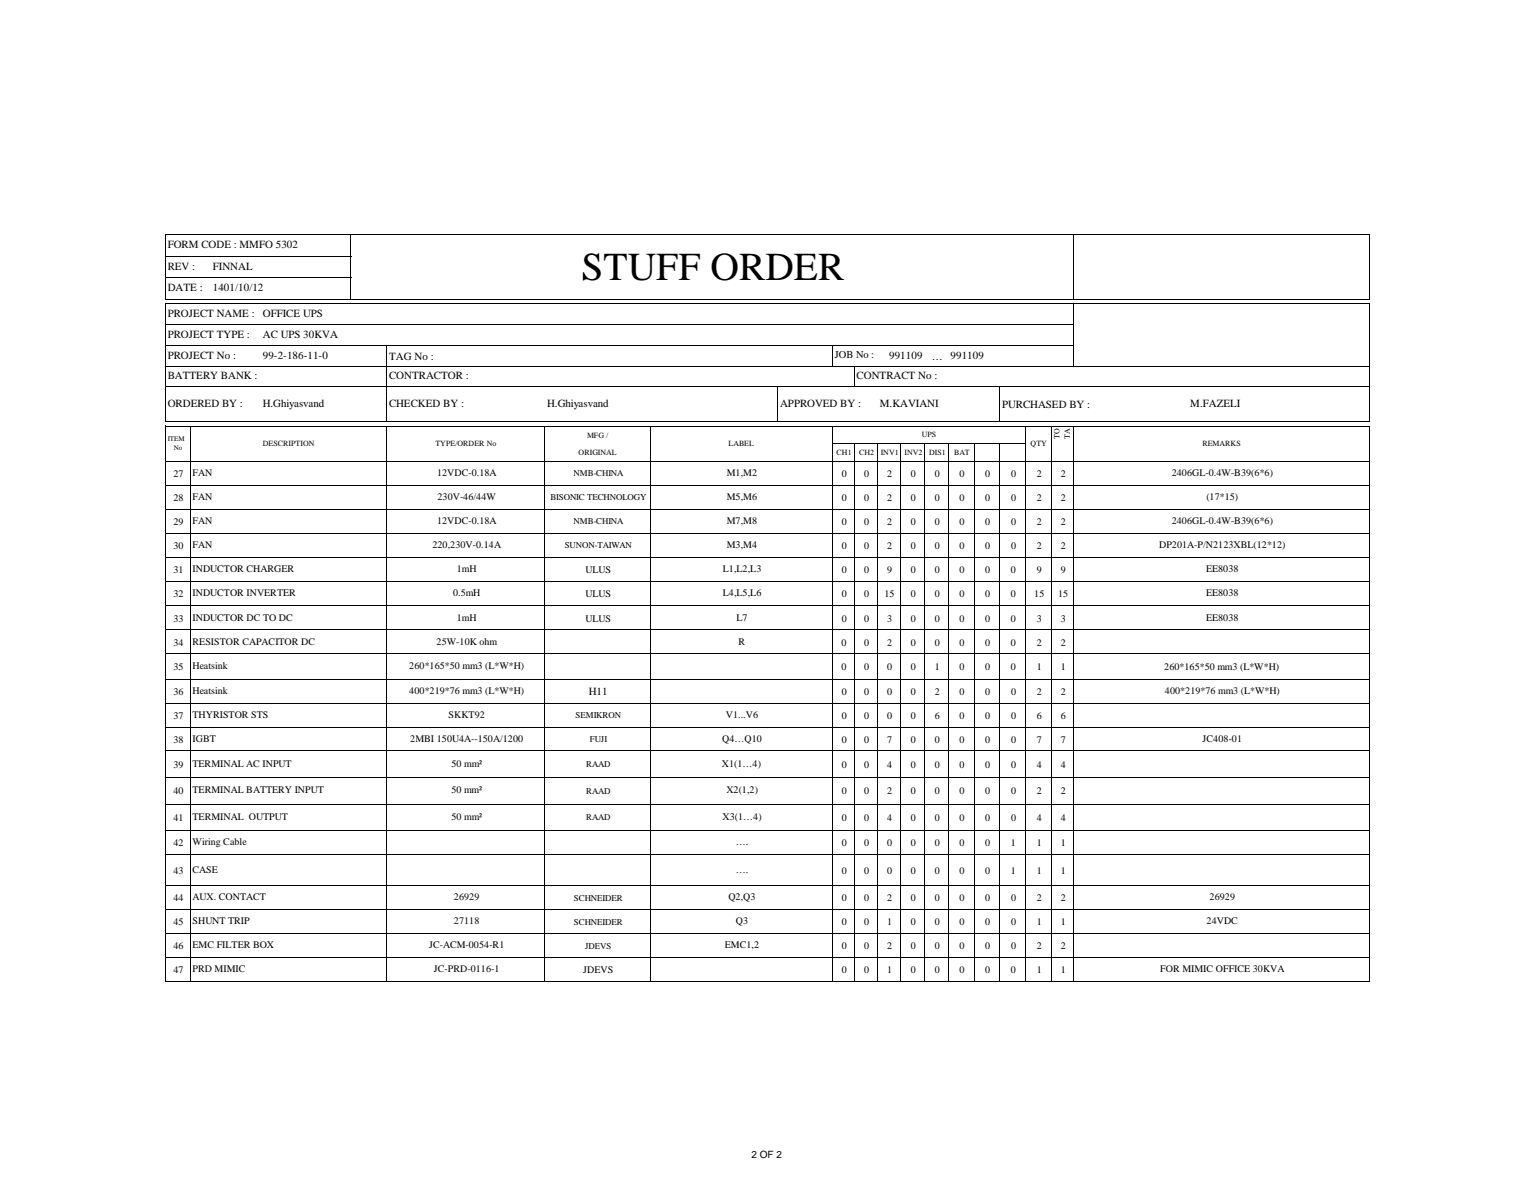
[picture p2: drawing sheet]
<svg xmlns="http://www.w3.org/2000/svg" width="279mm" height="216mm" viewBox="0 0 279 216" stroke-linecap="round" stroke-linejoin="round" font-family="sans-serif">
<defs><g id="words">
<text font-size="7.2" x="105.8" y="50.9">STUFF ORDER</text>
<g font-size="2">
<text x="30.5" y="45.2">FORM CODE : MMFO 5302</text>
<text x="30.5" y="52.9">DATE :</text>
<text x="30.5" y="49">REV :</text>
<text x="38.7" y="49.1">FINNAL</text>
<text x="38.7" y="52.9">1401/10/12</text>
<text x="30.5" y="57.7">PROJECT NAME :</text>
<text x="47.8" y="57.7">OFFICE UPS</text>
<text x="30.5" y="61.5">PROJECT TYPE :</text>
<text x="30.5" y="65.2">PROJECT No :</text>
<text x="47.8" y="61.5">AC UPS 30KVA</text>
<text x="47.8" y="65.2">99-2-186-11-0</text>
<text x="70.8" y="65.4">TAG No :</text>
<text x="161.8" y="65.2">991109</text>
<text x="169.6" y="65.4">…</text>
<text x="173" y="65.2">991109</text>
<text x="30.5" y="69">BATTERY BANK :</text>
<text x="70.8" y="69">CONTRACTOR :</text>
<text x="155.9" y="69">CONTRACT No :</text>
<text x="30.5" y="74">ORDERED BY :</text>
<text x="47.8" y="74">H.Ghiyasvand</text>
<text x="70.8" y="74">CHECKED BY :</text>
<text x="99.6" y="74">H.Ghiyasvand</text>
<text x="142" y="74">APPROVED BY :</text>
<text x="160.1" y="74">M.KAVIANI</text>
<text x="182.4" y="74.2">PURCHASED BY :</text>
<text x="216.7" y="74">M.FAZELI</text>
<text x="107.2" y="126.4">H11</text>
</g>
<text font-size="1.9" x="151.9" y="65.2">JOB No :</text>
<g font-size="1.8">
<text x="31.6" y="86.7">27</text>
<text x="35" y="86.6">FAN</text>
<text x="79.5" y="86.6">12VDC-0.18A</text>
<text x="132.3" y="86.6">M1,M2</text>
<text x="153.2" y="86.7">0</text>
<text x="157.3" y="86.7">0</text>
<text x="161.5" y="86.7">2</text>
<text x="165.8" y="86.7">0</text>
<text x="170.2" y="86.7">0</text>
<text x="174.6" y="86.7">0</text>
<text x="179.3" y="86.7">0</text>
<text x="184" y="86.7">0</text>
<text x="188.7" y="86.7">2</text>
<text x="193.1" y="86.7">2</text>
<text x="213.3" y="86.6">2406GL-0.4W-B39(6*6)</text>
<text x="31.6" y="91.1">28</text>
<text x="31.6" y="95.4">29</text>
<text x="35.1" y="90.9">FAN</text>
<text x="35.1" y="95.3">FAN</text>
<text x="79.5" y="95.3">12VDC-0.18A</text>
<text x="79.6" y="90.9">230V-46/44W</text>
<text x="132.3" y="95.3">M7,M8</text>
<text x="132.3" y="90.9">M5,M6</text>
<text x="153.2" y="95.4">0</text>
<text x="153.2" y="91.1">0</text>
<text x="157.3" y="95.4">0</text>
<text x="157.3" y="91.1">0</text>
<text x="161.5" y="95.4">2</text>
<text x="161.5" y="91.1">2</text>
<text x="165.8" y="95.4">0</text>
<text x="165.8" y="91.1">0</text>
<text x="170.2" y="95.4">0</text>
<text x="170.2" y="91.1">0</text>
<text x="174.6" y="95.4">0</text>
<text x="174.6" y="91.1">0</text>
<text x="179.3" y="95.4">0</text>
<text x="179.3" y="91.1">0</text>
<text x="184" y="95.4">0</text>
<text x="184" y="91.1">0</text>
<text x="188.7" y="95.4">2</text>
<text x="188.7" y="91.1">2</text>
<text x="193.1" y="95.4">2</text>
<text x="193.1" y="91.1">2</text>
<text x="213.3" y="95.3">2406GL-0.4W-B39(6*6)</text>
<text x="219.6" y="90.9">(17*15)</text>
<text x="31.6" y="99.8">30</text>
<text x="35.1" y="99.6">FAN</text>
<text x="78.7" y="99.6">220,230V-0.14A</text>
<text x="132.3" y="99.6">M3,M4</text>
<text x="153.2" y="99.8">0</text>
<text x="157.3" y="99.8">0</text>
<text x="161.5" y="99.8">2</text>
<text x="165.8" y="99.8">0</text>
<text x="170.2" y="99.8">0</text>
<text x="174.6" y="99.8">0</text>
<text x="179.3" y="99.8">0</text>
<text x="184" y="99.8">0</text>
<text x="188.7" y="99.8">2</text>
<text x="193.1" y="99.8">2</text>
<text x="211" y="99.6">DP201A-P/N2123XBL(12*12)</text>
<text x="31.6" y="104.2">31</text>
<text x="35.1" y="104.1">INDUCTOR CHARGER</text>
<text x="83.1" y="104">1mH</text>
<text x="106.6" y="104.2">ULUS</text>
<text x="131.6" y="104">L1,L2,L3</text>
<text x="153.2" y="104.2">0</text>
<text x="157.3" y="104.2">0</text>
<text x="161.5" y="104.2">9</text>
<text x="165.8" y="104.2">0</text>
<text x="170.2" y="104.2">0</text>
<text x="174.6" y="104.2">0</text>
<text x="179.3" y="104.2">0</text>
<text x="184" y="104.2">0</text>
<text x="188.7" y="104.2">9</text>
<text x="193.1" y="104.2">9</text>
<text x="219.5" y="104">EE8038</text>
<text x="31.6" y="108.7">32</text>
<text x="31.6" y="113.1">33</text>
<text x="35.1" y="108.5">INDUCTOR INVERTER</text>
<text x="35.1" y="112.9">INDUCTOR DC TO DC</text>
<text x="82.5" y="108.5">0.5mH</text>
<text x="83.1" y="112.9">1mH</text>
<text x="106.6" y="108.7">ULUS</text>
<text x="106.6" y="113.1">ULUS</text>
<text x="131.6" y="108.5">L4,L5,L6</text>
<text x="134.1" y="112.9">L7</text>
<text x="153.2" y="108.7">0</text>
<text x="153.2" y="113.1">0</text>
<text x="157.3" y="108.7">0</text>
<text x="157.3" y="113.1">0</text>
<text x="161" y="108.7">15</text>
<text x="161.5" y="113.1">3</text>
<text x="165.8" y="108.7">0</text>
<text x="165.8" y="113.1">0</text>
<text x="170.2" y="108.7">0</text>
<text x="170.2" y="113.1">0</text>
<text x="174.6" y="108.7">0</text>
<text x="174.6" y="113.1">0</text>
<text x="179.3" y="108.7">0</text>
<text x="179.3" y="113.1">0</text>
<text x="184" y="108.7">0</text>
<text x="184" y="113.1">0</text>
<text x="188.3" y="108.7">15</text>
<text x="188.7" y="113.1">3</text>
<text x="192.6" y="108.7">15</text>
<text x="193.1" y="113.1">3</text>
<text x="219.5" y="112.9">EE8038</text>
<text x="219.5" y="108.5">EE8038</text>
<text x="31.6" y="117.4">34</text>
<text x="35.1" y="117.3">RESISTOR CAPACITOR DC</text>
<text x="79.5" y="117.3">25W-10K ohm</text>
<text x="134.5" y="117.2">R</text>
<text x="153.2" y="117.4">0</text>
<text x="157.3" y="117.4">0</text>
<text x="161.5" y="117.4">2</text>
<text x="165.8" y="117.4">0</text>
<text x="170.2" y="117.4">0</text>
<text x="174.6" y="117.4">0</text>
<text x="179.3" y="117.4">0</text>
<text x="184" y="117.4">0</text>
<text x="188.7" y="117.4">2</text>
<text x="193.1" y="117.4">2</text>
<text x="31.6" y="121.9">35</text>
<text x="35.1" y="121.7">Heatsink</text>
<text x="74.5" y="121.7">260*165*50 mm3 (L*W*H)</text>
<text x="153.2" y="121.9">0</text>
<text x="157.3" y="121.9">0</text>
<text x="161.5" y="121.9">0</text>
<text x="165.8" y="121.9">0</text>
<text x="170.2" y="121.9">1</text>
<text x="174.6" y="121.9">0</text>
<text x="179.3" y="121.9">0</text>
<text x="184" y="121.9">0</text>
<text x="188.7" y="121.9">1</text>
<text x="193.1" y="121.9">1</text>
<text x="211.9" y="121.8">260*165*50 mm3 (L*W*H)</text>
<text x="31.6" y="126.4">36</text>
<text x="31.6" y="130.7">37</text>
<text x="35.1" y="130.5">THYRISTOR STS</text>
<text x="35.1" y="126.2">Heatsink</text>
<text x="74.5" y="126.2">400*219*76 mm3 (L*W*H)</text>
<text x="81.7" y="130.5">SKKT92</text>
<text x="132.1" y="130.5">V1...V6</text>
<text x="153.2" y="126.4">0</text>
<text x="153.2" y="130.7">0</text>
<text x="157.3" y="126.4">0</text>
<text x="157.3" y="130.7">0</text>
<text x="161.5" y="126.4">0</text>
<text x="161.5" y="130.7">0</text>
<text x="165.8" y="126.4">0</text>
<text x="165.8" y="130.7">0</text>
<text x="170.2" y="126.4">2</text>
<text x="170.2" y="130.7">6</text>
<text x="174.6" y="126.4">0</text>
<text x="174.6" y="130.7">0</text>
<text x="179.3" y="126.4">0</text>
<text x="179.3" y="130.7">0</text>
<text x="184" y="126.4">0</text>
<text x="184" y="130.7">0</text>
<text x="188.7" y="126.4">2</text>
<text x="188.7" y="130.7">6</text>
<text x="193.1" y="126.4">2</text>
<text x="193.1" y="130.7">6</text>
<text x="212" y="126.2">400*219*76 mm3 (L*W*H)</text>
<text x="31.6" y="135.1">38</text>
<text x="35.1" y="134.9">IGBT</text>
<text x="74.7" y="134.9">2MBI 150U4A--150A/1200</text>
<text x="131.4" y="134.9">Q4…Q10</text>
<text x="153.2" y="135.1">0</text>
<text x="157.3" y="135.1">0</text>
<text x="161.5" y="135.1">7</text>
<text x="165.8" y="135.1">0</text>
<text x="170.2" y="135.1">0</text>
<text x="174.6" y="135.1">0</text>
<text x="179.3" y="135.1">0</text>
<text x="184" y="135.1">0</text>
<text x="188.7" y="135.1">7</text>
<text x="193.1" y="135.1">7</text>
<text x="218.9" y="134.9">JC408-01</text>
<text x="31.6" y="139.6">39</text>
<text x="35.1" y="139.5">TERMINAL AC INPUT</text>
<text x="82.2" y="139.5">50 mm²</text>
<text x="131.4" y="139.6">X1(1…4)</text>
<text x="153.2" y="139.6">0</text>
<text x="157.3" y="139.6">0</text>
<text x="161.5" y="139.6">4</text>
<text x="165.8" y="139.6">0</text>
<text x="170.2" y="139.6">0</text>
<text x="174.6" y="139.6">0</text>
<text x="179.3" y="139.6">0</text>
<text x="184" y="139.6">0</text>
<text x="188.7" y="139.6">4</text>
<text x="193.1" y="139.6">4</text>
<text x="31.6" y="144.5">40</text>
<text x="31.6" y="149.3">41</text>
<text x="35.1" y="144.3">TERMINAL BATTERY INPUT</text>
<text x="35.1" y="149.1">TERMINAL OUTPUT</text>
<text x="82.2" y="144.3">50 mm²</text>
<text x="82.2" y="149.1">50 mm²</text>
<text x="131.5" y="149.1">X3(1…4)</text>
<text x="132.2" y="144.3">X2(1,2)</text>
<text x="153.2" y="144.5">0</text>
<text x="153.2" y="149.3">0</text>
<text x="157.3" y="144.5">0</text>
<text x="157.3" y="149.3">0</text>
<text x="161.5" y="144.5">2</text>
<text x="161.5" y="149.3">4</text>
<text x="165.8" y="144.5">0</text>
<text x="165.8" y="149.3">0</text>
<text x="170.2" y="144.5">0</text>
<text x="170.2" y="149.3">0</text>
<text x="174.6" y="144.5">0</text>
<text x="174.6" y="149.3">0</text>
<text x="179.3" y="144.5">0</text>
<text x="179.3" y="149.3">0</text>
<text x="184" y="144.5">0</text>
<text x="184" y="149.3">0</text>
<text x="188.7" y="144.5">2</text>
<text x="188.7" y="149.3">4</text>
<text x="193.1" y="144.5">2</text>
<text x="193.1" y="149.3">4</text>
<text x="31.6" y="153.9">42</text>
<text x="35.1" y="153.7">Wiring Cable</text>
<text x="133.9" y="153.7">….</text>
<text x="153.2" y="153.9">0</text>
<text x="157.3" y="153.9">0</text>
<text x="161.5" y="153.9">0</text>
<text x="165.8" y="153.9">0</text>
<text x="170.2" y="153.9">0</text>
<text x="174.6" y="153.9">0</text>
<text x="179.3" y="153.9">0</text>
<text x="184" y="153.9">1</text>
<text x="188.7" y="153.9">1</text>
<text x="193.1" y="153.9">1</text>
<text x="31.6" y="158.9">43</text>
<text x="35.1" y="158.7">CASE</text>
<text x="133.9" y="158.7">….</text>
<text x="153.2" y="158.9">0</text>
<text x="157.3" y="158.9">0</text>
<text x="161.5" y="158.9">0</text>
<text x="165.8" y="158.9">0</text>
<text x="170.2" y="158.9">0</text>
<text x="174.6" y="158.9">0</text>
<text x="179.3" y="158.9">0</text>
<text x="184" y="158.9">1</text>
<text x="188.7" y="158.9">1</text>
<text x="193.1" y="158.9">1</text>
<text x="31.6" y="163.9">44</text>
<text x="35" y="163.8">AUX. CONTACT</text>
<text x="82.6" y="163.7">26929</text>
<text x="132.6" y="163.7">Q2,Q3</text>
<text x="153.2" y="163.9">0</text>
<text x="157.3" y="163.9">0</text>
<text x="161.5" y="163.9">2</text>
<text x="165.8" y="163.9">0</text>
<text x="170.2" y="163.9">0</text>
<text x="174.6" y="163.9">0</text>
<text x="179.3" y="163.9">0</text>
<text x="184" y="163.9">0</text>
<text x="188.7" y="163.9">2</text>
<text x="193.1" y="163.9">2</text>
<text x="220.2" y="163.7">26929</text>
<text x="31.6" y="168.3">45</text>
<text x="31.6" y="172.6">46</text>
<text x="35" y="168.1">SHUNT TRIP</text>
<text x="35" y="172.5">EMC FILTER BOX</text>
<text x="78.1" y="172.5">JC-ACM-0054-R1</text>
<text x="82.6" y="168.1">27118</text>
<text x="131.9" y="172.5">EMC1,2</text>
<text x="133.9" y="168.1">Q3</text>
<text x="153.2" y="168.3">0</text>
<text x="153.2" y="172.6">0</text>
<text x="157.3" y="168.3">0</text>
<text x="157.3" y="172.6">0</text>
<text x="161.5" y="168.3">1</text>
<text x="161.5" y="172.6">2</text>
<text x="165.8" y="168.3">0</text>
<text x="165.8" y="172.6">0</text>
<text x="170.2" y="168.3">0</text>
<text x="170.2" y="172.6">0</text>
<text x="174.6" y="168.3">0</text>
<text x="174.6" y="172.6">0</text>
<text x="179.3" y="168.3">0</text>
<text x="179.3" y="172.6">0</text>
<text x="184" y="168.3">0</text>
<text x="184" y="172.6">0</text>
<text x="188.7" y="168.3">1</text>
<text x="188.7" y="172.6">2</text>
<text x="193.1" y="168.3">1</text>
<text x="193.1" y="172.6">2</text>
<text x="219.6" y="168.1">24VDC</text>
<text x="31.6" y="177">47</text>
<text x="35" y="176.9">PRD MIMIC</text>
<text x="79" y="176.8">JC-PRD-0116-1</text>
<text x="106.2" y="177">JDEVS</text>
<text x="153.2" y="177">0</text>
<text x="157.3" y="177">0</text>
<text x="161.5" y="177">1</text>
<text x="165.8" y="177">0</text>
<text x="170.2" y="177">0</text>
<text x="174.6" y="177">0</text>
<text x="179.3" y="177">0</text>
<text x="184" y="177">0</text>
<text x="188.7" y="177">1</text>
<text x="193.1" y="177">1</text>
<text x="211.2" y="176.8">FOR MIMIC OFFICE 30KVA</text>
<text x="136.8" y="210.6">2 OF 2</text>
</g>
<g font-size="1.6">
<text x="104.4" y="86.6">NMB-CHINA</text>
<text x="100.2" y="91">BISONIC TECHNOLOGY</text>
<text x="104.4" y="95.4">NMB-CHINA</text>
<text x="102.8" y="99.7">SUNON-TAIWAN</text>
<text x="104.8" y="130.6">SEMIKRON</text>
<text x="107.4" y="135">FUJI</text>
<text x="106.7" y="139.6">RAAD</text>
<text x="106.7" y="144.4">RAAD</text>
<text x="106.7" y="149.2">RAAD</text>
<text x="104.5" y="163.8">SCHNEIDER</text>
<text x="104.5" y="168.2">SCHNEIDER</text>
<text x="106.5" y="172.5">JDEVS</text>
</g>
<g font-size="1.4">
<text x="47.8" y="81.1">DESCRIPTION</text>
<text x="79.2" y="81.1">TYPE/ORDER No</text>
<text x="105.3" y="82.8">ORIGINAL</text>
<text x="106.8" y="79.7">MFG /</text>
<text x="132.6" y="81.1">LABEL</text>
<text x="152.3" y="82.7">CH1</text>
<text x="156.4" y="82.7">CH2</text>
<text x="160.3" y="82.7">INV1</text>
<text x="164.6" y="82.7">INV2</text>
<text x="167.8" y="79.5">UPS</text>
<text x="169.1" y="82.7">DIS1</text>
<text x="173.7" y="82.7">BAT</text>
<text x="187.6" y="81.1">QTY</text>
<text x="192.9" y="79.8" transform="rotate(-90 192.9 79.8)">TO</text>
<text x="194.7" y="79.8" transform="rotate(-90 194.7 79.8)">TA</text>
<text x="218.9" y="81.1">REMARKS</text>
</g>
<g font-size="1.3">
<text x="30.5" y="80.2">ITEM</text>
<text x="31.6" y="81.9">No</text>
</g>
</g></defs>
<g fill="none" stroke="#000" stroke-width=".18">
<path d="M30.1 42.6v11.9M30.1 55.2v21.5M30.2 42.7h219.2M30.2 46.6h33.8M30.2 50.5h33.8M30.2 54.4h219.2M30.2 55.3h219.2M30.2 59h165.3M63.9 42.8v11.7M195.4 42.8v11.7M195.4 55.4v11.3M249.3 42.8v11.7"/>
<path d="M249.3 55.4v21.3M30.1 77.4v6.6M30.2 62.8h165.3M30.2 66.6h219.2M30.2 70.3h219.2M30.2 76.6h219.2M30.2 77.5h219.2M34.6 77.6v6.4M70.4 62.9v13.8M70.4 77.6v6.4M99.2 77.6v6.4M118.3 77.6v6.4"/>
<path d="M141.6 70.4v6.3M151.5 62.9v3.8M151.5 77.6v6.4M155.5 66.7v3.7M182 70.4v6.3M186.7 77.6v6.4M191.4 77.6v6.4M195.4 77.6v6.4M249.3 77.6v6.4M30.2 83.9h219.2M151.6 80.6h35.2M155.5 80.7v3.3"/>
<path d="M159.7 80.7v3.3M163.8 80.7v3.3M168.4 80.7v3.3M172.6 80.7v3.3M177.3 80.7v3.3M182 80.7v3.3"/>
</g>
<path d="M30.3 84.1h219v94.4h-219z" fill="#fff"/>
<g fill="none" stroke="#000" stroke-width=".18">
<path d="M30.1 83.8v94.8M30.2 83.9h219.2M30.2 88.3h219.2M30.2 92.6h219.2M30.2 97h219.2M34.6 84v94.6M70.4 84v94.6M99.2 84v94.6M118.3 84v94.6M151.5 84v94.6M155.5 84v94.6M159.7 84v94.6"/>
<path d="M163.8 84v94.6M168.4 84v94.6M172.6 84v94.6M177.3 84v94.6M182 84v94.6M186.7 84v94.6M191.4 84v94.6M195.4 84v94.6M249.3 84v94.6M30.2 101.3h219.2M30.2 105.8h219.2M30.2 110.2h219.2"/>
<path d="M30.2 114.6h219.2M30.2 118.9h219.2M30.2 123.5h219.2M30.2 127.9h219.2M30.2 132.2h219.2M30.2 136.6h219.2M30.2 141.4h219.2M30.2 146.2h219.2M30.2 151.1h219.2M30.2 155.4h219.2M30.2 161.1h219.2M30.2 165.4h219.2"/>
<path d="M30.2 169.8h219.2M30.2 174.1h219.2M30.2 178.5h219.2"/>
</g>
<use href="#words"/>
</svg>
